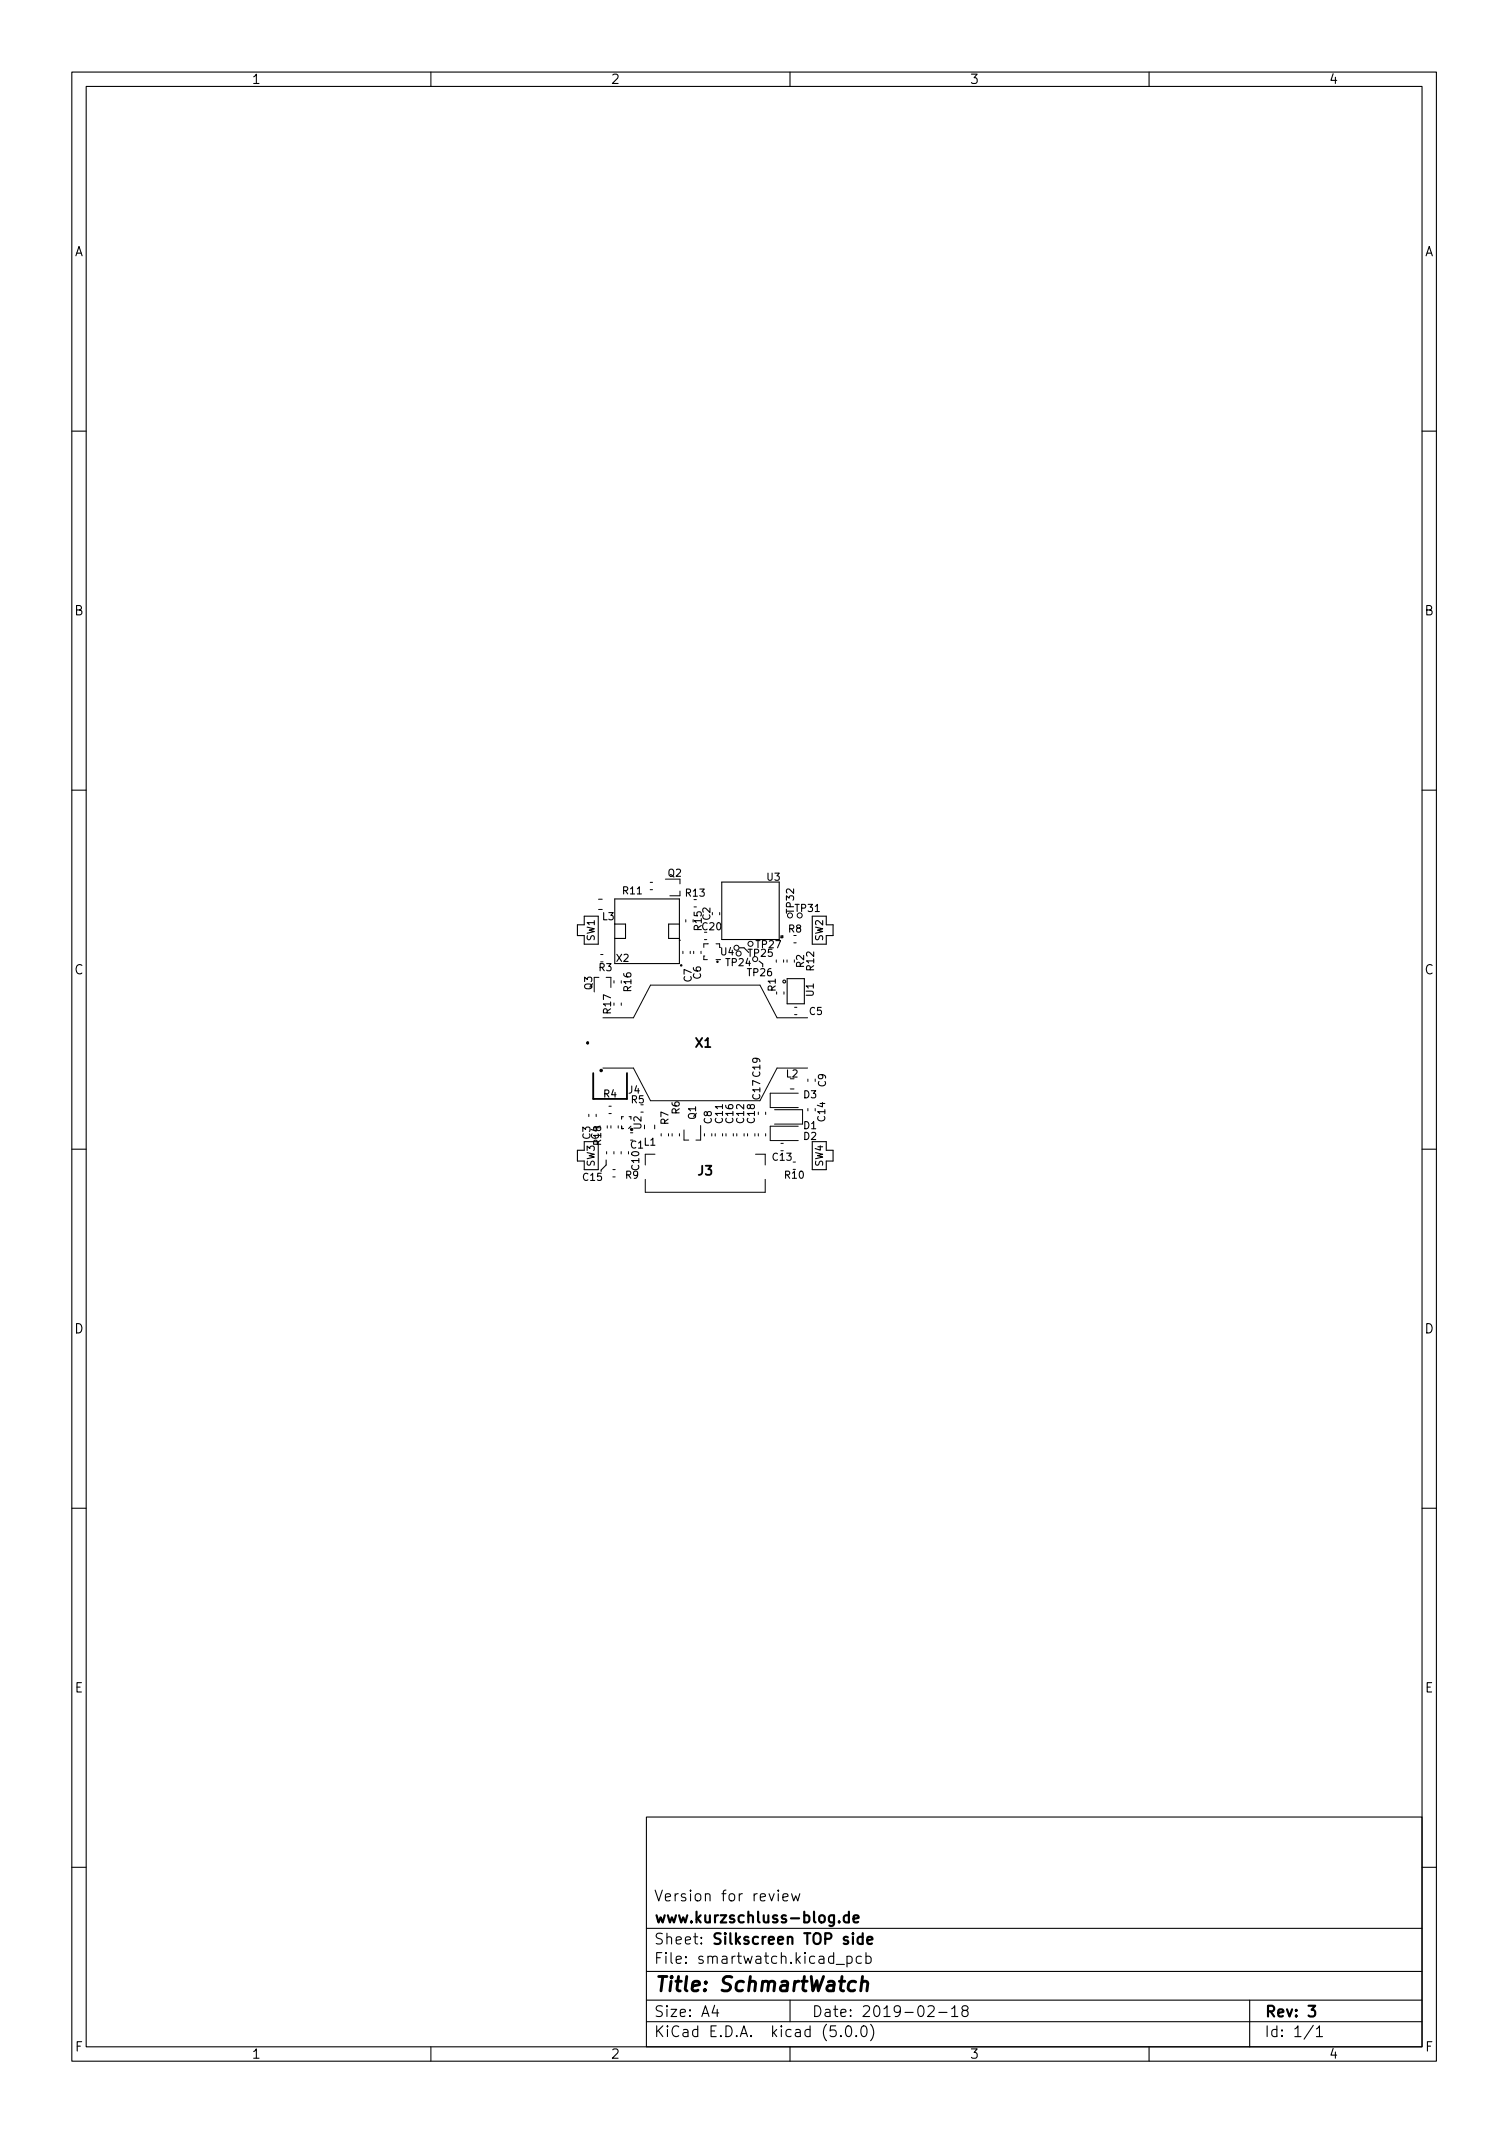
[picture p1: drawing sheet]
<svg xmlns="http://www.w3.org/2000/svg" width="210mm" height="297mm" viewBox="0 0 210 297" stroke-linecap="round" stroke-linejoin="round" font-family="sans-serif">
<defs><g id="words">
<text font-size="2.8" x="91" y="277.3">Title: SchmartWatch</text>
<g font-size="2.1">
<text x="91" y="267.8">www.kurzschluss-blog.de</text>
<text x="91" y="264.8">Version for review</text>
<text x="91" y="273.5">File: smartwatch.kicad_pcb</text>
<text x="91" y="270.8">Sheet:</text>
<text x="99" y="270.8">Silkscreen TOP side</text>
<text x="91" y="280.9">Size: A4</text>
<text x="113" y="280.9">Date: 2019-02-18</text>
<text x="176" y="280.9">Rev: 3</text>
<text x="91" y="283.7">KiCad E.D.A. kicad (5.0.0)</text>
<text x="176" y="283.7">Id: 1/1</text>
</g>
<g font-size="1.8">
<text x="35" y="11.7">1</text>
<text x="85" y="11.7">2</text>
<text x="135" y="11.7">3</text>
<text x="185" y="11.7">4</text>
<text x="10.3" y="35.7">A</text>
<text x="198.4" y="35.7">A</text>
<text x="10.3" y="85.7">B</text>
<text x="198.4" y="85.7">B</text>
<text x="10.3" y="135.7">C</text>
<text x="198.4" y="135.7">C</text>
<text x="96.9" y="145.9">X1</text>
<text x="97.2" y="163.7">J3</text>
<text x="10.3" y="185.7">D</text>
<text x="198.4" y="185.7">D</text>
<text x="10.4" y="235.7">E</text>
<text x="198.4" y="235.7">E</text>
<text x="10.4" y="285.7">F</text>
<text x="35" y="286.7">1</text>
<text x="85" y="286.7">2</text>
<text x="135" y="286.7">3</text>
<text x="185" y="286.7">4</text>
<text x="198.5" y="285.7">F</text>
</g>
<g font-size="1.4">
<text x="86.8" y="124.5">R11</text>
<text x="93" y="122.1">Q2</text>
<text x="95.5" y="124.9">R13</text>
<text x="106.8" y="122.6">U3</text>
<text x="82.8" y="131" transform="rotate(-90 82.8 131)">SW1</text>
<text x="83.9" y="128.1">L3</text>
<text x="97.7" y="129.5" transform="rotate(-90 97.7 129.5)">R15</text>
<text x="97.8" y="129.5">C20</text>
<text x="98.9" y="128.1" transform="rotate(-90 98.9 128.1)">C2</text>
<text x="109.8" y="129.9">R8</text>
<text x="110.5" y="127.1" transform="rotate(-90 110.5 127.1)">TP32</text>
<text x="110.8" y="127">TP31</text>
<text x="114.6" y="131" transform="rotate(-90 114.6 131)">SW2</text>
<text x="82.4" y="137.8" transform="rotate(-90 82.4 137.8)">Q3</text>
<text x="83.4" y="135.2">R3</text>
<text x="85.8" y="133.9">X2</text>
<text x="96.3" y="136.7" transform="rotate(-90 96.3 136.7)">C7</text>
<text x="97.6" y="136.3" transform="rotate(-90 97.6 136.3)">C6</text>
<text x="100.4" y="133">U4</text>
<text x="101.1" y="134.5">TP24</text>
<text x="104.1" y="135.9">TP26</text>
<text x="104.2" y="133.2">TP25</text>
<text x="105.3" y="132">TP27</text>
<text x="111.9" y="134.7" transform="rotate(-90 111.9 134.7)">R2</text>
<text x="113.4" y="135.1" transform="rotate(-90 113.4 135.1)">R12</text>
<text x="85.1" y="141.1" transform="rotate(-90 85.1 141.1)">R17</text>
<text x="87.9" y="138" transform="rotate(-90 87.9 138)">R16</text>
<text x="108" y="138" transform="rotate(-90 108 138)">R1</text>
<text x="112.7" y="141.3">C5</text>
<text x="113.3" y="138.7" transform="rotate(-90 113.3 138.7)">U1</text>
<text x="84.1" y="152.8">R4</text>
<text x="87.5" y="152.3">J4</text>
<text x="87.9" y="153.6">R5</text>
<text x="94.6" y="155.1" transform="rotate(-90 94.6 155.1)">R6</text>
<text x="96.9" y="155.9" transform="rotate(-90 96.9 155.9)">Q1</text>
<text x="105.8" y="153.1" transform="rotate(-90 105.8 153.1)">C17 C19</text>
<text x="109.5" y="150">L2</text>
<text x="111.9" y="152.9">D3</text>
<text x="115" y="151.3" transform="rotate(-90 115 151.3)">C9</text>
<text x="82.2" y="158.6" transform="rotate(-90 82.2 158.6)">C3</text>
<text x="83.4" y="158.6" transform="rotate(-90 83.4 158.6)">C4</text>
<text x="83.7" y="159.4" transform="rotate(-90 83.7 159.4)">R18</text>
<text x="87.8" y="159.9">C1</text>
<text x="89.3" y="157.2" transform="rotate(-90 89.3 157.2)">U2</text>
<text x="89.7" y="159.5">L1</text>
<text x="93.1" y="156.6" transform="rotate(-90 93.1 156.6)">R7</text>
<text x="99.1" y="156.5" transform="rotate(-90 99.1 156.5)">C8</text>
<text x="100.7" y="156.4" transform="rotate(-90 100.7 156.4)">C11</text>
<text x="102.1" y="156.4" transform="rotate(-90 102.1 156.4)">C16</text>
<text x="103.6" y="156.4" transform="rotate(-90 103.6 156.4)">C12</text>
<text x="105.1" y="156.4" transform="rotate(-90 105.1 156.4)">C18</text>
<text x="107.6" y="161.6">C13</text>
<text x="111.9" y="157.2">D1</text>
<text x="111.9" y="158.7">D2</text>
<text x="114.9" y="156.1" transform="rotate(-90 114.9 156.1)">C14</text>
<text x="81.2" y="164.4">C15</text>
<text x="82.8" y="162.4" transform="rotate(-90 82.8 162.4)">SW3</text>
<text x="87.1" y="164.1">R9</text>
<text x="89" y="162.9" transform="rotate(-90 89 162.9)">C10</text>
<text x="109.3" y="164.1">R10</text>
<text x="114.6" y="162.4" transform="rotate(-90 114.6 162.4)">SW4</text>
</g>
</g></defs>
<g fill="none" stroke="#000" stroke-width=".15">
<path d="M10 10h190v277h-190zM12 12h186v273h-186zM60 10v2M110 10v2M160 10v2M10 60h2M198 60h2M10 110h2M198 110h2M81.4 127.6h1.9v3.9h-1.9v-1.2h-1v-1.5h1zM85.6 125.2h9v9h-9zM85.6 128.7h1.5v2h-1.5"/>
<path d="M94.6 130.9h.1M94.6 128.7h-1.5v2h1.5M100.5 122.8h8v8h-8zM103 132h.6l.6 .6M105.7 133.8l.5 .4v.4M108.8 130.3h.2l-.2 .3zM109 130.3v.3M109.6 136.3h2.4v3.5h-2.4zM113.1 127.6h2v1.2h.9v1.5h-.9v1.2h-2zM81.4 159h1.9v3.9h-1.9v-1.2h-1v-1.5h1zM86.5 156.8v.4h.3M86.8 155.5h-.3v.3"/>
<path d="M87.6 155.5h.2M87.8 156.8l-.3 .4M113.1 159v3.9h2v-1.2h.9v-1.5h-.9M10 160h2M84.4 161.5v.7l-.7 .7M198 160h2M10 210h2M198 210h2M90 253h108v32h-108zM10 260h2M90 278.5h108M90 274.5h108"/>
<path d="M90 268.5h108M97.7 270.6v.1l-.1-.1h.1v.1M97.7 269.8v.1h-.1l.1-.1v.1M99.5 279.2l-.3 1.1h.9M99.9 279.8v1M108.4 263.2l-.1 .1 .1 .1v-.1v-.1v.2M109 264.2l.7-.1v-.3l-.5-.1-.2 .2 .1 .7 .1 .1 .5-.1M110 278.5v3M110.2 263.7l.3 1 .3-.7 .3 .7 .3-1M116.4 273.6h1.2M117.9 272.5l.5-.1 .3 .3v.4l-.2 .2-.1 .1-.5-.1M117.9 272.4v1.5"/>
<path d="M119.9 272.5l-.4-.1-.3 .3v.4l.2 .2 .1 .1 .4-.1M120.6 272.5l.4-.1 .3 .3v.4l-.1 .2-.2 .1-.4-.1M120.6 271.9v1.5M129.2 279.5l.2-.2 .5 .1a.41 .41 0 0 1 .1 .6l-.8 .8h.9M132.5 279.7l.4-.4v1.5M134.2 280l-.1-.1a.31 .31 0 0 1-.2-.3 .31 .31 0 0 1 .3-.3l.5 .1a.31 .31 0 0 1 .1 .3 .31 .31 0 0 1-.3 .3h-.3l-.3 .2 .1 .5 .2 .1h.3l.3-.3-.1-.4-.2-.1M174 278.5v6.5M198 260h2M60 285v2M90 281.5h108M110 285v2M117.1 283.5h.1l-.1 .1-.1-.1h.1v.1"/>
<path d="M117.9 282.2a.36 .36 0 0 1 .6 .2 .77 .77 0 0 1-.4 1.2 1 1 0 0 1-.2-1.4zM119.2 283.5h.1l-.1 .1v-.1v.1M120 282.3a.36 .36 0 0 1 .4-.2 .36 .36 0 0 1 .3 .3 .77 .77 0 0 1-.5 1.2 .91 .91 0 0 1-.2-1.3zM121.2 281.9a1.72 1.72 0 0 1 0 2.3M130.7 280.2h1.2M132.5 280.8h.9M160 285v2M182.9 282l-1.3 2M183.3 282.5l.4-.4v1.5M183.3 283.6h.9"/>
<circle cx="94.8" cy="134.4" r=".1"/>
<circle cx="99.9" cy="133.9" r=".1"/>
<circle cx="109.2" cy="136.7" r=".2"/>
</g>
<path d="M118.2 266.8l-.4-.1-.3 .3v.4l.1 .2 .2 .1 .4-.1M118.2 266.2v1.5M118.8 267.2l.8-.1-.1-.3-.4-.1-.3 .2 .1 .7 .2 .1 .4-.1M120.1 269.8l-.4-.1-.3 .3v.4l.2 .2 .1 .1 .4-.1M120.1 269.2v1.5M120.8 270.2l.7-.1-.1-.3-.4-.1-.2 .2v.7l.2 .1 .4-.1M182.2 279.3h.9l-.5 .6a.41 .41 0 0 1 .5 .3v.3l-.1 .2-.6 .1-.2-.1" fill="none" stroke="#000" stroke-width=".3"/>
<path d="M119.1 276a.66 .66 0 0 0-.9 .3l-.1 .6 .1 .2 .2 .1 .6-.1M120 276.1a.49 .49 0 0 1 .8 .1l-.1 1M120.1 275.2l-.2 2" fill="none" stroke="#000" stroke-width=".4"/>
<g fill="#000" stroke="#000" stroke-width=".14">
<circle cx="83.7" cy="149.1" r=".17"/>
<circle cx="87.9" cy="157.3" r=".16"/>
</g>
<path d="M82.6 149.4v3.6h4.7v-3.6" fill="none" stroke="#000" stroke-width=".25"/>
<path d="M81.8 145.1l-.1 .1 .1 .1M81.8 145.1l.1 .1-.1 .1M81.8 145.3h.1M81.8 145.1h.1" fill="none" stroke="#000" stroke-width=".2"/>
<g fill="none" stroke="#000" stroke-width=".14">
<path d="M82.7 136.1h.7M83.3 126.6h.6M83.3 125.2h.6M83.6 132.9h.4M84.4 136.1h.7v1.4M85.5 136.6v.3M86.5 139.7v.3M90.5 122.9h.4M90.5 123.9h.4M94.7 122.4v.7M94.7 124.1v.6h-1.4M95.1 132.5v.3"/>
<path d="M95.5 128.1v.3M96.1 132.5v.3M96.6 132.5v.3M96.6 126.3h.4M97.6 132.5v.3M98 133.1h.1M98 133.1v.5h.5M98.1 130.8h.3M98.5 131.4h.1M98.5 131.4h-.5v.5M99.7 133.6h.5M99.7 131.4h.5v.5"/>
<path d="M100.2 133.6h.1M100.2 127.1v.3M108.1 133.7v.3M108.1 138.1v.3M109.1 133.7v.3M109.2 138.1v.3M109.6 133.7v.3M110.5 131.3h.4M82 155.2v.3M83 155.2v.3M84 148.7h4.2l2.4 4.6h15.2l2.4-4.6h4.3M84 141.7h4.2l2.4-4.5h15.2l2.4 4.5h4.3"/>
<path d="M84.6 156.8v.3M84.8 154.1h.3M84.8 155.1h.3M85.1 156.8v.3M86.1 156.8v.3M87.8 157.8h.3M89.2 154.9h.4M91.2 156.7v.5M92.1 157.9v.3M93.1 157.9v.3M93.6 157.9v.3M94.6 157.9v.3"/>
<path d="M95.2 157.4v1.4h.7M97.6 156.7v2.1h-.7M98.1 157.9v.3M99.1 157.9v.3M99.6 157.9v.3M100.6 157.9v.3M101.1 157.9v.3M102.1 157.9v.3M102.6 157.9v.3M103.6 157.9v.3M104.1 157.9v.3M105.1 157.9v.3"/>
<path d="M105.6 157.9v.3M106.6 154.9v.3M106.6 157.9v.3M107.8 154.5h4v2h-4M108.7 159.2h.4M110 151.6h.6M110.6 140.3h.4M110.6 141.3h.4M111.1 156.8h-3.9v2h3.9M111.1 152.2h-3.9v2h3.9M112.5 150.3v.3M112.5 154.4v.3"/>
<path d="M84.5 160.4v.3M85.3 162.9h.4M85.3 163.9h.4M85.5 160.4v.3M86.5 160.4v.3M89.8 164.2v1.8h16.7v-1.8M91.2 160.7h-1.4v1.5M105.2 160.7h1.3v1.5M110.4 161.8h.4"/>
<circle cx="102.5" cy="132" r=".35"/>
<circle cx="102.8" cy="132.8" r=".35"/>
<circle cx="104.5" cy="131.4" r=".35"/>
<circle cx="105.1" cy="133.6" r=".35"/>
<circle cx="110" cy="127.5" r=".35"/>
<circle cx="111.4" cy="127.5" r=".35"/>
</g>
<use href="#words"/>
</svg>
